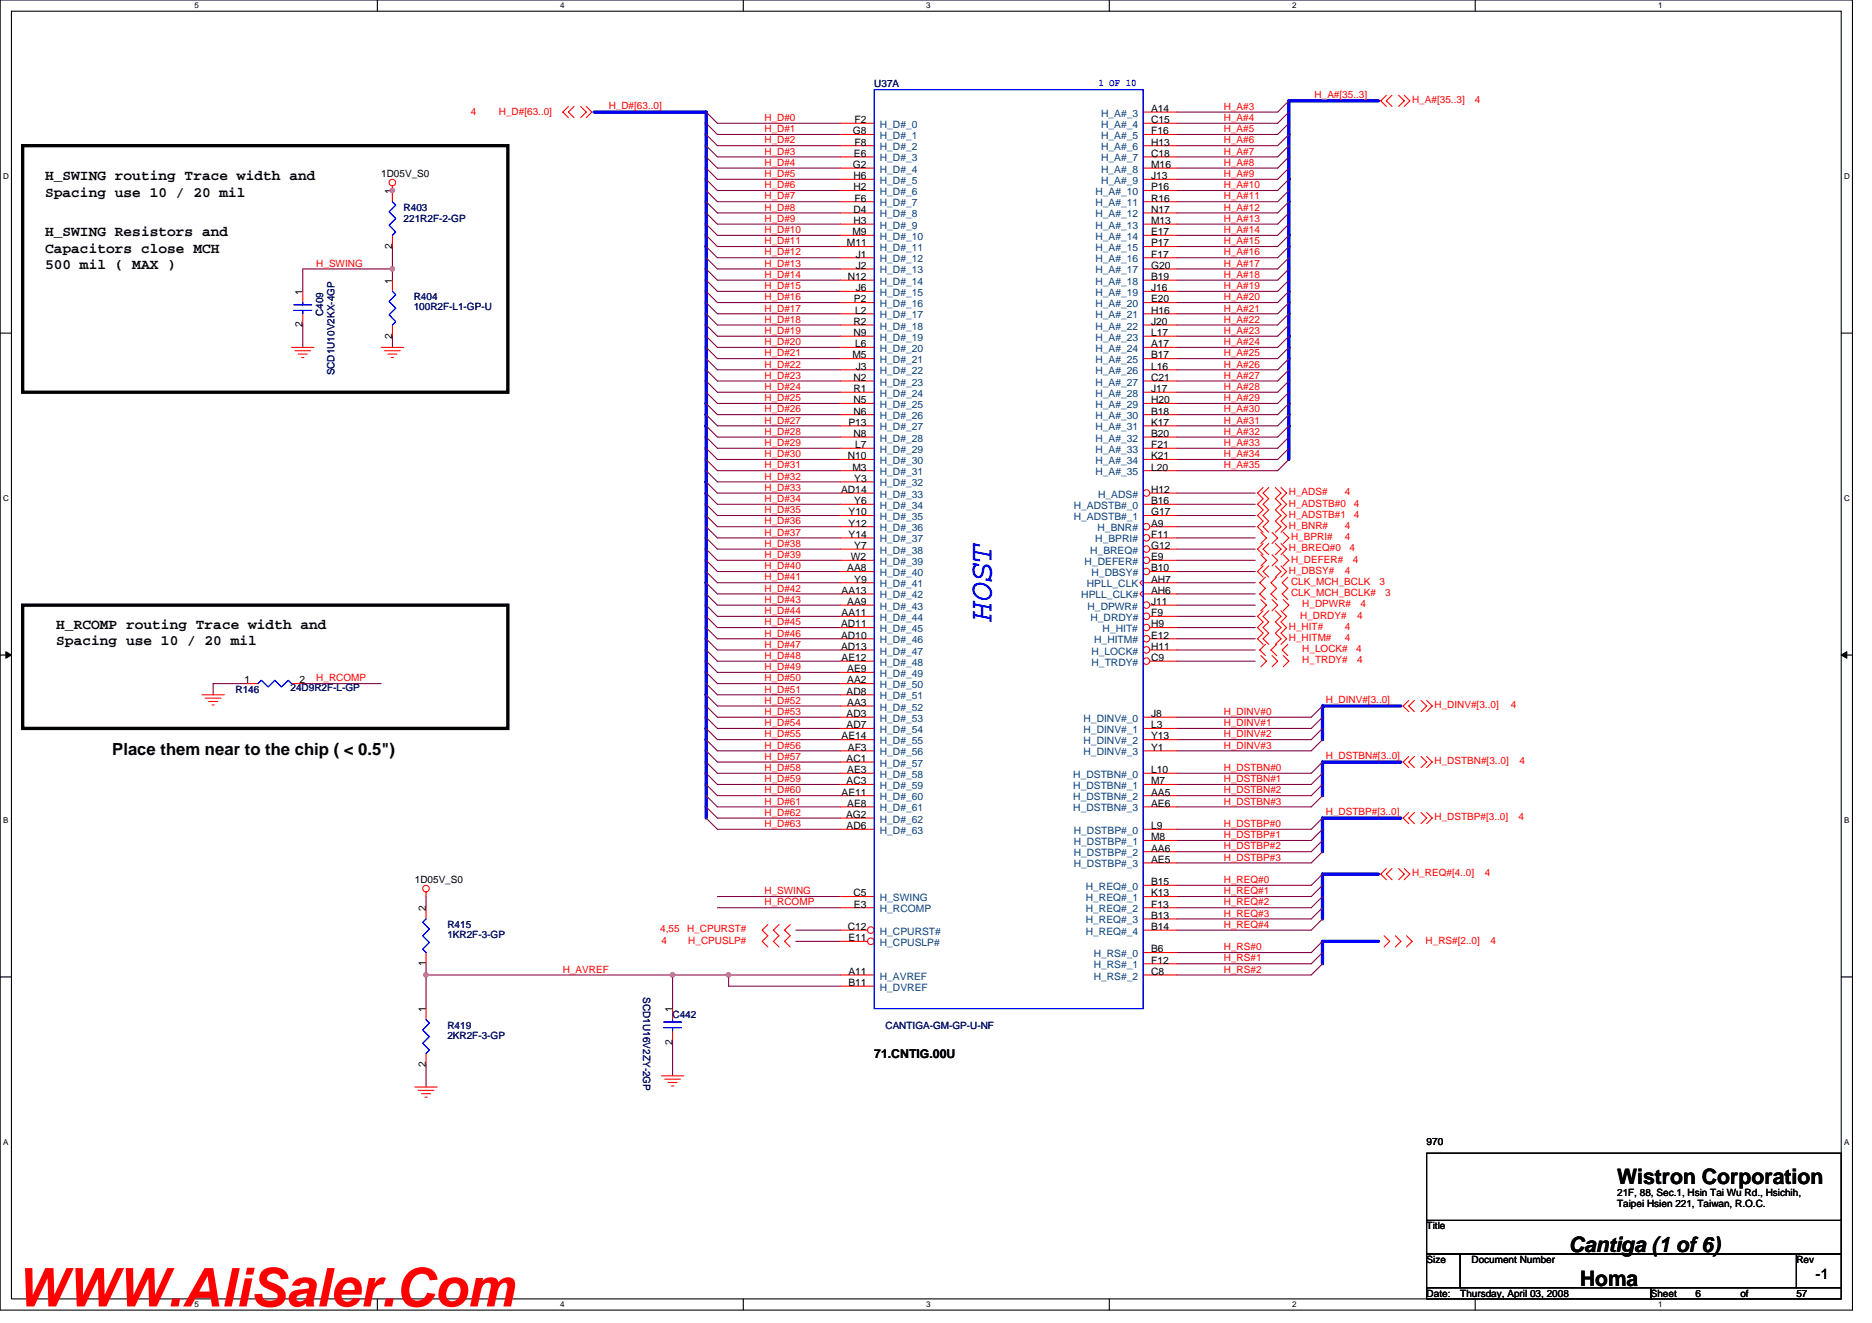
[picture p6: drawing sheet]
<svg xmlns="http://www.w3.org/2000/svg" width="297mm" height="210mm" viewBox="0 0 297 210" stroke-linecap="round" stroke-linejoin="round" font-family="sans-serif">
<defs><g id="words">
<text font-size="8.5" fill="#f00" x="2.5" y="207.3">WWW.AliSaler.Com</text>
<text font-size="5.1" fill="#00f" x="157.3" y="98.5" transform="rotate(-90 157.3 98.5)">HOST</text>
<g font-size="3.4">
<text x="256.6" y="187.9">Wistron Corporation</text>
<text x="249" y="198.7">Cantiga (1 of 6)</text>
<text x="250.7" y="204">Homa</text>
</g>
<text font-size="2.6" x="17.8" y="119.8">Place them near to the chip ( &lt; 0.5&quot;)</text>
<g font-size="2.3">
<text x="7.2" y="28.6">H_SWING routing Trace width and</text>
<text x="7.2" y="31.2">Spacing use 10 / 20 mil</text>
<text x="7.2" y="37.5">H_SWING Resistors and</text>
<text x="7.2" y="40.1">Capacitors close MCH</text>
<text x="7.2" y="42.7">500 mil ( MAX )</text>
<text x="8.9" y="99.7">H_RCOMP routing Trace width and</text>
<text x="8.9" y="102.3">Spacing use 10 / 20 mil</text>
<text x="288.1" y="203">-1</text>
</g>
<text font-size="1.9" x="138.7" y="167.9">71.CNTIG.00U</text>
<g font-size="1.6" fill="#f00">
<text x="96.6" y="17.3">H_D#[63..0]</text>
<text x="194.2" y="17.4">H_A#3</text>
<text x="208.6" y="15.5">H_A#[35..3]</text>
<text x="224.1" y="16.4">H_A#[35..3]</text>
<text x="234" y="16.4">4</text>
<text x="74.7" y="18.3">4</text>
<text x="79.2" y="18.3">H_D#[63..0]</text>
<text x="121.3" y="19.2">H_D#0</text>
<text x="121.3" y="21">H_D#1</text>
<text x="121.3" y="22.8">H_D#2</text>
<text x="194.2" y="21">H_A#5</text>
<text x="194.2" y="22.8">H_A#6</text>
<text x="194.2" y="19.2">H_A#4</text>
<text x="121.3" y="24.5">H_D#3</text>
<text x="121.3" y="26.3">H_D#4</text>
<text x="121.3" y="28.1">H_D#5</text>
<text x="121.3" y="29.9">H_D#6</text>
<text x="194.2" y="26.3">H_A#8</text>
<text x="194.2" y="28.1">H_A#9</text>
<text x="194.2" y="29.9">H_A#10</text>
<text x="194.2" y="24.5">H_A#7</text>
<text x="121.3" y="31.6">H_D#7</text>
<text x="121.3" y="33.4">H_D#8</text>
<text x="121.3" y="35.2">H_D#9</text>
<text x="194.2" y="31.6">H_A#11</text>
<text x="194.2" y="33.4">H_A#12</text>
<text x="194.2" y="35.2">H_A#13</text>
<text x="121.3" y="37">H_D#10</text>
<text x="121.3" y="38.8">H_D#11</text>
<text x="121.3" y="40.5">H_D#12</text>
<text x="194.2" y="37">H_A#14</text>
<text x="194.2" y="38.8">H_A#15</text>
<text x="194.2" y="40.5">H_A#16</text>
<text x="50.2" y="42.3">H_SWING</text>
<text x="121.3" y="42.3">H_D#13</text>
<text x="121.3" y="44.1">H_D#14</text>
<text x="121.3" y="45.9">H_D#15</text>
<text x="121.3" y="47.6">H_D#16</text>
<text x="194.2" y="47.6">H_A#20</text>
<text x="194.2" y="42.3">H_A#17</text>
<text x="194.2" y="44.1">H_A#18</text>
<text x="194.2" y="45.9">H_A#19</text>
<text x="121.3" y="49.4">H_D#17</text>
<text x="121.3" y="51.2">H_D#18</text>
<text x="121.3" y="53">H_D#19</text>
<text x="194.2" y="53">H_A#23</text>
<text x="194.2" y="49.4">H_A#21</text>
<text x="194.2" y="51.2">H_A#22</text>
<text x="121.3" y="54.8">H_D#20</text>
<text x="121.3" y="56.5">H_D#21</text>
<text x="121.3" y="58.3">H_D#22</text>
<text x="194.2" y="58.3">H_A#26</text>
<text x="194.2" y="54.8">H_A#24</text>
<text x="194.2" y="56.5">H_A#25</text>
<text x="121.3" y="60.1">H_D#23</text>
<text x="121.3" y="61.9">H_D#24</text>
<text x="121.3" y="63.6">H_D#25</text>
<text x="121.3" y="65.4">H_D#26</text>
<text x="194.2" y="63.6">H_A#29</text>
<text x="194.2" y="65.4">H_A#30</text>
<text x="194.2" y="60.1">H_A#27</text>
<text x="194.2" y="61.9">H_A#28</text>
<text x="121.3" y="67.2">H_D#27</text>
<text x="121.3" y="69">H_D#28</text>
<text x="121.3" y="70.8">H_D#29</text>
<text x="194.2" y="67.2">H_A#31</text>
<text x="194.2" y="70.8">H_A#33</text>
<text x="194.2" y="69">H_A#32</text>
<text x="121.3" y="72.5">H_D#30</text>
<text x="121.3" y="74.3">H_D#31</text>
<text x="121.3" y="76.1">H_D#32</text>
<text x="121.3" y="77.9">H_D#33</text>
<text x="194.2" y="74.3">H_A#35</text>
<text x="194.2" y="72.5">H_A#34</text>
<text x="121.3" y="79.7">H_D#34</text>
<text x="121.3" y="81.4">H_D#35</text>
<text x="121.3" y="83.2">H_D#36</text>
<text x="204.5" y="83.9">H_BNR#</text>
<text x="204.5" y="78.6">H_ADS#</text>
<text x="204.5" y="80.4">H_ADSTB#0</text>
<text x="204.5" y="82.1">H_ADSTB#1</text>
<text x="213.4" y="83.9">4</text>
<text x="213.4" y="78.6">4</text>
<text x="214.8" y="80.4">4</text>
<text x="214.8" y="82.1">4</text>
<text x="121.3" y="85">H_D#37</text>
<text x="121.3" y="86.8">H_D#38</text>
<text x="121.3" y="88.5">H_D#39</text>
<text x="204.5" y="87.5">H_BREQ#0</text>
<text x="204.9" y="85.7">H_BPRI#</text>
<text x="204.9" y="89.3">H_DEFER#</text>
<text x="213.4" y="85.7">4</text>
<text x="214.1" y="87.5">4</text>
<text x="214.6" y="89.3">4</text>
<text x="121.3" y="90.3">H_D#40</text>
<text x="121.3" y="92.1">H_D#41</text>
<text x="121.3" y="93.9">H_D#42</text>
<text x="121.3" y="95.7">H_D#43</text>
<text x="204.5" y="91">H_DBSY#</text>
<text x="204.9" y="92.8">CLK_MCH_BCLK</text>
<text x="204.9" y="94.6">CLK_MCH_BCLK#</text>
<text x="213.4" y="91">4</text>
<text x="218.9" y="92.8">3</text>
<text x="219.8" y="94.6">3</text>
<text x="121.3" y="97.4">H_D#44</text>
<text x="121.3" y="99.2">H_D#45</text>
<text x="121.3" y="101">H_D#46</text>
<text x="204.5" y="99.9">H_HIT#</text>
<text x="204.5" y="101.7">H_HITM#</text>
<text x="206.3" y="98.1">H_DRDY#</text>
<text x="206.6" y="96.4">H_DPWR#</text>
<text x="213.4" y="99.9">4</text>
<text x="213.4" y="101.7">4</text>
<text x="215.3" y="98.1">4</text>
<text x="215.9" y="96.4">4</text>
<text x="121.3" y="102.8">H_D#47</text>
<text x="121.3" y="104.5">H_D#48</text>
<text x="121.3" y="106.3">H_D#49</text>
<text x="206.6" y="103.5">H_LOCK#</text>
<text x="206.6" y="105.3">H_TRDY#</text>
<text x="215.2" y="103.5">4</text>
<text x="215.3" y="105.3">4</text>
<text x="50.2" y="108.1">H_RCOMP</text>
<text x="121.3" y="108.1">H_D#50</text>
<text x="121.3" y="109.9">H_D#51</text>
<text x="121.3" y="111.7">H_D#52</text>
<text x="121.3" y="113.4">H_D#53</text>
<text x="194.2" y="113.4">H_DINV#0</text>
<text x="210.4" y="111.5">H_DINV#[3..0]</text>
<text x="227.6" y="112.4">H_DINV#[3..0]</text>
<text x="239.7" y="112.4">4</text>
<text x="121.3" y="115.2">H_D#54</text>
<text x="121.3" y="117">H_D#55</text>
<text x="121.3" y="118.8">H_D#56</text>
<text x="194.2" y="115.2">H_DINV#1</text>
<text x="194.2" y="117">H_DINV#2</text>
<text x="194.2" y="118.8">H_DINV#3</text>
<text x="121.3" y="120.5">H_D#57</text>
<text x="121.3" y="122.3">H_D#58</text>
<text x="121.3" y="124.1">H_D#59</text>
<text x="121.3" y="125.9">H_D#60</text>
<text x="194.2" y="125.9">H_DSTBN#2</text>
<text x="194.2" y="124.1">H_DSTBN#1</text>
<text x="194.2" y="122.3">H_DSTBN#0</text>
<text x="210.4" y="120.4">H_DSTBN#[3..0]</text>
<text x="227.6" y="121.3">H_DSTBN#[3..0]</text>
<text x="241.1" y="121.3">4</text>
<text x="121.3" y="127.7">H_D#61</text>
<text x="121.3" y="129.4">H_D#62</text>
<text x="121.3" y="131.2">H_D#63</text>
<text x="194.2" y="127.7">H_DSTBN#3</text>
<text x="194.2" y="131.2">H_DSTBP#0</text>
<text x="210.4" y="129.3">H_DSTBP#[3..0]</text>
<text x="227.6" y="130.2">H_DSTBP#[3..0]</text>
<text x="241" y="130.2">4</text>
<text x="194.2" y="134.8">H_DSTBP#2</text>
<text x="194.2" y="136.5">H_DSTBP#3</text>
<text x="194.2" y="133">H_DSTBP#1</text>
<text x="121.3" y="141.9">H_SWING</text>
<text x="121.3" y="143.7">H_RCOMP</text>
<text x="194.2" y="141.9">H_REQ#1</text>
<text x="194.2" y="143.7">H_REQ#2</text>
<text x="194.2" y="140.1">H_REQ#0</text>
<text x="224.1" y="139">H_REQ#[4..0]</text>
<text x="235.6" y="139">4</text>
<text x="104.8" y="147.9">4,55</text>
<text x="104.9" y="149.7">4</text>
<text x="109" y="147.9">H_CPURST#</text>
<text x="109.2" y="149.7">H_CPUSLP#</text>
<text x="194.2" y="145.4">H_REQ#3</text>
<text x="194.2" y="147.2">H_REQ#4</text>
<text x="226.2" y="149.7">H_RS#[2..0]</text>
<text x="236.5" y="149.7">4</text>
<text x="89.3" y="154.3">H_AVREF</text>
<text x="194.2" y="152.5">H_RS#1</text>
<text x="194.2" y="154.3">H_RS#2</text>
<text x="194.2" y="150.8">H_RS#0</text>
</g>
<g font-size="1.6" fill="#000080">
<text x="138.7" y="13.9">U37A</text>
<text x="64" y="33.4">R403</text>
<text x="64" y="35.2">221R2F-2-GP</text>
<text x="65.7" y="47.6">R404</text>
<text x="51.3" y="50.1" transform="rotate(-90 51.3 50.1)">C409</text>
<text x="65.7" y="49.3">100R2F-L1-GP-U</text>
<text x="53.1" y="59.6" transform="rotate(-90 53.1 59.6)">SCD1U10V2KX-4GP</text>
<text x="37.4" y="109.9">R146</text>
<text x="46.1" y="109.7">24D9R2F-L-GP</text>
<text x="71" y="147.2">R415</text>
<text x="71" y="148.8">1KR2F-3-GP</text>
<text x="102" y="158.2" transform="rotate(90 102 158.2)">SCD1U16V2ZY-2GP</text>
<text x="106.7" y="161.4">C442</text>
<text x="71" y="163.2">R419</text>
<text x="71" y="164.8">2KR2F-3-GP</text>
<text x="140.5" y="163.2">CANTIGA-GM-GP-U-NF</text>
</g>
<text font-size="1.6" fill="#00f" x="174.3" y="13.7">1 OF 10</text>
<g font-size="1.6">
<text x="182.6" y="17.8">A14</text>
<text x="135.3" y="21.3">G8</text>
<text x="135.6" y="19.5">F2</text>
<text x="135.6" y="23.1">F8</text>
<text x="182.6" y="19.5">C15</text>
<text x="182.6" y="21.3">F16</text>
<text x="182.6" y="23.1">H13</text>
<text x="60.5" y="28.1">1D05V_S0</text>
<text x="135.3" y="26.6">G2</text>
<text x="135.4" y="28.4">H6</text>
<text x="135.5" y="24.9">E6</text>
<text x="182.6" y="24.9">C18</text>
<text x="182.6" y="26.6">M16</text>
<text x="182.6" y="28.4">J13</text>
<text x="62.2" y="30.8" transform="rotate(-90 62.2 30.8)">1</text>
<text x="135.4" y="33.8">D4</text>
<text x="135.4" y="35.5">H3</text>
<text x="135.4" y="30.2">H2</text>
<text x="135.6" y="32">F6</text>
<text x="182.6" y="30.2">P16</text>
<text x="182.6" y="32">R16</text>
<text x="182.6" y="33.8">N17</text>
<text x="182.6" y="35.5">M13</text>
<text x="62.2" y="39.5" transform="rotate(-90 62.2 39.5)">2</text>
<text x="134.4" y="39.1">M11</text>
<text x="135.3" y="37.3">M9</text>
<text x="135.8" y="40.9">J1</text>
<text x="182.6" y="37.3">E17</text>
<text x="182.6" y="39.1">P17</text>
<text x="182.6" y="40.9">F17</text>
<text x="48" y="46.8" transform="rotate(-90 48 46.8)">1</text>
<text x="62.2" y="45" transform="rotate(-90 62.2 45)">1</text>
<text x="134.5" y="44.4">N12</text>
<text x="135.5" y="48">P2</text>
<text x="135.8" y="42.7">J2</text>
<text x="135.8" y="46.2">J6</text>
<text x="182.6" y="42.7">G20</text>
<text x="182.6" y="44.4">B19</text>
<text x="182.6" y="46.2">J16</text>
<text x="182.6" y="48">E20</text>
<text x="48" y="51.9" transform="rotate(-90 48 51.9)">2</text>
<text x="62.2" y="53.7" transform="rotate(-90 62.2 53.7)">2</text>
<text x="135.4" y="51.5">R2</text>
<text x="135.4" y="53.3">N9</text>
<text x="135.7" y="49.8">L2</text>
<text x="182.6" y="49.8">H16</text>
<text x="182.6" y="51.5">J20</text>
<text x="182.6" y="53.3">L17</text>
<text x="135.3" y="56.9">M5</text>
<text x="135.7" y="55.1">L6</text>
<text x="135.8" y="58.7">J3</text>
<text x="182.6" y="55.1">A17</text>
<text x="182.6" y="56.9">B17</text>
<text x="182.6" y="58.7">L16</text>
<text x="135.4" y="60.4">N2</text>
<text x="135.4" y="62.2">R1</text>
<text x="135.4" y="64">N5</text>
<text x="135.4" y="65.8">N6</text>
<text x="182.6" y="60.4">C21</text>
<text x="182.6" y="62.2">J17</text>
<text x="182.6" y="64">H20</text>
<text x="182.6" y="65.8">B18</text>
<text x="134.6" y="67.5">P13</text>
<text x="135.4" y="69.3">N8</text>
<text x="135.7" y="71.1">L7</text>
<text x="182.6" y="67.5">K17</text>
<text x="182.6" y="69.3">B20</text>
<text x="182.6" y="71.1">F21</text>
<text x="134.5" y="72.9">N10</text>
<text x="135.3" y="74.7">M3</text>
<text x="135.5" y="76.4">Y3</text>
<text x="182.6" y="72.9">K21</text>
<text x="182.6" y="74.7">L20</text>
<text x="133.5" y="78.2">AD14</text>
<text x="134.7" y="81.8">Y10</text>
<text x="134.7" y="83.5">Y12</text>
<text x="135.5" y="80">Y6</text>
<text x="182.6" y="78.2">H12</text>
<text x="182.6" y="83.5">A9</text>
<text x="182.6" y="80">B16</text>
<text x="182.6" y="81.8">G17</text>
<text x="134.7" y="85.3">Y14</text>
<text x="135" y="88.9">W2</text>
<text x="135.5" y="87.1">Y7</text>
<text x="182.6" y="87.1">G12</text>
<text x="182.6" y="85.3">F11</text>
<text x="182.6" y="88.9">E9</text>
<text x="133.5" y="94.2">AA13</text>
<text x="134.4" y="90.7">AA8</text>
<text x="134.4" y="96">AA9</text>
<text x="135.5" y="92.4">Y9</text>
<text x="182.6" y="90.7">B10</text>
<text x="182.6" y="94.2">AH6</text>
<text x="182.6" y="96">J11</text>
<text x="182.6" y="92.4">AH7</text>
<text x="133.5" y="99.5">AD11</text>
<text x="133.5" y="101.3">AD10</text>
<text x="133.5" y="97.8">AA11</text>
<text x="182.6" y="97.8">F9</text>
<text x="182.6" y="99.5">H9</text>
<text x="182.6" y="101.3">E12</text>
<text x="133.5" y="103.1">AD13</text>
<text x="133.5" y="104.9">AE12</text>
<text x="134.4" y="106.7">AE9</text>
<text x="182.6" y="104.9">C9</text>
<text x="182.6" y="103.1">H11</text>
<text x="38.8" y="108.4">1</text>
<text x="47.5" y="108.4">2</text>
<text x="134.3" y="110.2">AD8</text>
<text x="134.3" y="113.8">AD3</text>
<text x="134.4" y="108.4">AA2</text>
<text x="134.4" y="112">AA3</text>
<text x="182.6" y="113.8">J8</text>
<text x="133.5" y="117.3">AE14</text>
<text x="134.3" y="115.5">AD7</text>
<text x="134.5" y="119.1">AF3</text>
<text x="182.6" y="115.5">L3</text>
<text x="182.6" y="117.3">Y13</text>
<text x="182.6" y="119.1">Y1</text>
<text x="134.3" y="120.9">AC1</text>
<text x="134.3" y="124.4">AC3</text>
<text x="134.4" y="122.7">AE3</text>
<text x="182.6" y="122.7">L10</text>
<text x="182.6" y="124.4">M7</text>
<text x="133.5" y="126.2">AE11</text>
<text x="134.3" y="129.8">AG2</text>
<text x="134.3" y="131.6">AD6</text>
<text x="134.4" y="128">AE8</text>
<text x="182.6" y="131.6">L9</text>
<text x="182.6" y="126.2">AA5</text>
<text x="182.6" y="128">AE6</text>
<text x="182.6" y="133.3">M8</text>
<text x="182.6" y="135.1">AA6</text>
<text x="182.6" y="136.9">AE5</text>
<text x="65.8" y="140.1">1D05V_S0</text>
<text x="135.4" y="142.2">C5</text>
<text x="135.5" y="144">E3</text>
<text x="182.6" y="144">F13</text>
<text x="182.6" y="140.4">B15</text>
<text x="182.6" y="142.2">K13</text>
<text x="67.6" y="144.5" transform="rotate(-90 67.6 144.5)">2</text>
<text x="134.5" y="147.6">C12</text>
<text x="134.6" y="149.3">E11</text>
<text x="182.6" y="145.8">B13</text>
<text x="182.6" y="147.6">B14</text>
<text x="67.6" y="153.3" transform="rotate(-90 67.6 153.3)">1</text>
<text x="134.6" y="154.7">A11</text>
<text x="182.6" y="151.1">B6</text>
<text x="182.6" y="152.9">F12</text>
<text x="182.6" y="154.7">C8</text>
<text x="67.6" y="160.5" transform="rotate(-90 67.6 160.5)">1</text>
<text x="106.7" y="160.5" transform="rotate(-90 106.7 160.5)">1</text>
<text x="134.6" y="156.4">B11</text>
<text x="106.7" y="165.7" transform="rotate(-90 106.7 165.7)">2</text>
<text x="67.6" y="169.3" transform="rotate(-90 67.6 169.3)">2</text>
<text x="226.4" y="181.7">970</text>
<text x="256.6" y="189.7">21F, 88, Sec.1, Hsin Tai Wu Rd., Hsichih,</text>
<text x="256.6" y="191.5">Taipei Hsien 221, Taiwan, R.O.C.</text>
<text x="226.4" y="195.1">Title</text>
<text x="226.4" y="200.4">Size</text>
<text x="233.5" y="200.4">Document Number</text>
<text x="285" y="200.4">Rev</text>
<text x="226.4" y="205.7">Date:</text>
<text x="231.7" y="205.7">Thursday, April 03, 2008</text>
<text x="261.9" y="205.7">Sheet</text>
<text x="269" y="205.7">6</text>
<text x="276.2" y="205.7">of</text>
<text x="285" y="205.7">57</text>
</g>
<g font-size="1.6" fill="#004080">
<text x="139.6" y="20.3">H_D#_0</text>
<text x="139.6" y="22.1">H_D#_1</text>
<text x="139.6" y="23.8">H_D#_2</text>
<text x="174.7" y="18.5">H_A#_3</text>
<text x="174.7" y="20.3">H_A#_4</text>
<text x="174.7" y="22.1">H_A#_5</text>
<text x="174.7" y="23.8">H_A#_6</text>
<text x="139.6" y="25.6">H_D#_3</text>
<text x="139.6" y="27.4">H_D#_4</text>
<text x="139.6" y="29.2">H_D#_5</text>
<text x="174.7" y="25.6">H_A#_7</text>
<text x="174.7" y="27.4">H_A#_8</text>
<text x="174.7" y="29.2">H_A#_9</text>
<text x="139.6" y="34.5">H_D#_8</text>
<text x="139.6" y="30.9">H_D#_6</text>
<text x="139.6" y="32.7">H_D#_7</text>
<text x="173.8" y="30.9">H_A#_10</text>
<text x="173.8" y="32.7">H_A#_11</text>
<text x="173.8" y="34.5">H_A#_12</text>
<text x="139.6" y="38.1">H_D#_10</text>
<text x="139.6" y="36.3">H_D#_9</text>
<text x="139.6" y="39.8">H_D#_11</text>
<text x="139.6" y="41.6">H_D#_12</text>
<text x="173.8" y="36.3">H_A#_13</text>
<text x="173.8" y="38.1">H_A#_14</text>
<text x="173.8" y="39.8">H_A#_15</text>
<text x="173.8" y="41.6">H_A#_16</text>
<text x="139.6" y="43.4">H_D#_13</text>
<text x="139.6" y="45.2">H_D#_14</text>
<text x="139.6" y="46.9">H_D#_15</text>
<text x="173.8" y="43.4">H_A#_17</text>
<text x="173.8" y="45.2">H_A#_18</text>
<text x="173.8" y="46.9">H_A#_19</text>
<text x="139.6" y="48.7">H_D#_16</text>
<text x="139.6" y="50.5">H_D#_17</text>
<text x="139.6" y="52.3">H_D#_18</text>
<text x="173.8" y="48.7">H_A#_20</text>
<text x="173.8" y="50.5">H_A#_21</text>
<text x="173.8" y="52.3">H_A#_22</text>
<text x="139.6" y="55.8">H_D#_20</text>
<text x="139.6" y="54.1">H_D#_19</text>
<text x="139.6" y="57.6">H_D#_21</text>
<text x="139.6" y="59.4">H_D#_22</text>
<text x="173.8" y="54.1">H_A#_23</text>
<text x="173.8" y="55.8">H_A#_24</text>
<text x="173.8" y="57.6">H_A#_25</text>
<text x="173.8" y="59.4">H_A#_26</text>
<text x="139.6" y="61.2">H_D#_23</text>
<text x="139.6" y="62.9">H_D#_24</text>
<text x="139.6" y="64.7">H_D#_25</text>
<text x="173.8" y="61.2">H_A#_27</text>
<text x="173.8" y="62.9">H_A#_28</text>
<text x="173.8" y="64.7">H_A#_29</text>
<text x="139.6" y="66.5">H_D#_26</text>
<text x="139.6" y="68.3">H_D#_27</text>
<text x="139.6" y="70.1">H_D#_28</text>
<text x="139.6" y="71.8">H_D#_29</text>
<text x="173.8" y="66.5">H_A#_30</text>
<text x="173.8" y="68.3">H_A#_31</text>
<text x="173.8" y="70.1">H_A#_32</text>
<text x="173.8" y="71.8">H_A#_33</text>
<text x="139.6" y="73.6">H_D#_30</text>
<text x="139.6" y="75.4">H_D#_31</text>
<text x="139.6" y="77.2">H_D#_32</text>
<text x="173.8" y="73.6">H_A#_34</text>
<text x="173.8" y="75.4">H_A#_35</text>
<text x="139.6" y="79">H_D#_33</text>
<text x="139.6" y="80.7">H_D#_34</text>
<text x="139.6" y="82.5">H_D#_35</text>
<text x="170.4" y="80.7">H_ADSTB#_0</text>
<text x="170.4" y="82.5">H_ADSTB#_1</text>
<text x="174.2" y="79">H_ADS#</text>
<text x="139.6" y="84.3">H_D#_36</text>
<text x="139.6" y="86.1">H_D#_37</text>
<text x="139.6" y="87.8">H_D#_38</text>
<text x="139.6" y="89.6">H_D#_39</text>
<text x="172.1" y="89.6">H_DEFER#</text>
<text x="173" y="87.8">H_BREQ#</text>
<text x="173.8" y="86.1">H_BPRI#</text>
<text x="174.2" y="84.3">H_BNR#</text>
<text x="139.6" y="91.4">H_D#_40</text>
<text x="139.6" y="93.2">H_D#_41</text>
<text x="139.6" y="95">H_D#_42</text>
<text x="171.6" y="95">HPLL_CLK#</text>
<text x="172.5" y="93.2">HPLL_CLK</text>
<text x="173.2" y="91.4">H_DBSY#</text>
<text x="139.6" y="96.7">H_D#_43</text>
<text x="139.6" y="98.5">H_D#_44</text>
<text x="139.6" y="100.3">H_D#_45</text>
<text x="172.6" y="96.7">H_DPWR#</text>
<text x="173" y="98.5">H_DRDY#</text>
<text x="175" y="100.3">H_HIT#</text>
<text x="139.6" y="102.1">H_D#_46</text>
<text x="139.6" y="103.8">H_D#_47</text>
<text x="139.6" y="105.6">H_D#_48</text>
<text x="139.6" y="107.4">H_D#_49</text>
<text x="173.2" y="103.8">H_LOCK#</text>
<text x="173.2" y="105.6">H_TRDY#</text>
<text x="173.6" y="102.1">H_HITM#</text>
<text x="139.6" y="109.2">H_D#_50</text>
<text x="139.6" y="111">H_D#_51</text>
<text x="139.6" y="112.7">H_D#_52</text>
<text x="139.6" y="114.5">H_D#_53</text>
<text x="139.6" y="116.3">H_D#_54</text>
<text x="139.6" y="118.1">H_D#_55</text>
<text x="139.6" y="119.8">H_D#_56</text>
<text x="171.9" y="114.5">H_DINV#_0</text>
<text x="171.9" y="116.3">H_DINV#_1</text>
<text x="171.9" y="118.1">H_DINV#_2</text>
<text x="171.9" y="119.8">H_DINV#_3</text>
<text x="139.6" y="121.6">H_D#_57</text>
<text x="139.6" y="123.4">H_D#_58</text>
<text x="139.6" y="125.2">H_D#_59</text>
<text x="170.3" y="123.4">H_DSTBN#_0</text>
<text x="170.3" y="125.2">H_DSTBN#_1</text>
<text x="139.6" y="127">H_D#_60</text>
<text x="139.6" y="128.7">H_D#_61</text>
<text x="139.6" y="130.5">H_D#_62</text>
<text x="170.3" y="127">H_DSTBN#_2</text>
<text x="170.3" y="128.7">H_DSTBN#_3</text>
<text x="139.6" y="132.3">H_D#_63</text>
<text x="170.4" y="132.3">H_DSTBP#_0</text>
<text x="170.4" y="134.1">H_DSTBP#_1</text>
<text x="170.4" y="135.8">H_DSTBP#_2</text>
<text x="170.4" y="137.6">H_DSTBP#_3</text>
<text x="139.6" y="143">H_SWING</text>
<text x="172.3" y="141.2">H_REQ#_0</text>
<text x="172.3" y="143">H_REQ#_1</text>
<text x="139.6" y="148.3">H_CPURST#</text>
<text x="139.6" y="144.7">H_RCOMP</text>
<text x="172.3" y="144.7">H_REQ#_2</text>
<text x="172.3" y="146.5">H_REQ#_3</text>
<text x="172.3" y="148.3">H_REQ#_4</text>
<text x="139.6" y="155.4">H_AVREF</text>
<text x="139.6" y="150.1">H_CPUSLP#</text>
<text x="173.5" y="151.8">H_RS#_0</text>
<text x="173.5" y="153.6">H_RS#_1</text>
<text x="173.5" y="155.4">H_RS#_2</text>
<text x="139.6" y="157.2">H_DVREF</text>
</g>
<g font-size="1.3">
<text x="30.8" y="1.3">5</text>
<text x="88.9" y="1.3">4</text>
<text x="147" y="1.3">3</text>
<text x="205" y="1.3">2</text>
<text x="263.1" y="1.3">1</text>
<text x=".5" y="28.4">D</text>
<text x="292.6" y="28.4">D</text>
<text x=".5" y="79.5">C</text>
<text x="292.6" y="79.5">C</text>
<text x=".5" y="130.6">B</text>
<text x="292.6" y="130.6">B</text>
<text x=".5" y="181.7">A</text>
<text x="292.6" y="181.7">A</text>
<text x="30.8" y="207.4">5</text>
<text x="88.9" y="207.4">4</text>
<text x="147" y="207.4">3</text>
<text x="205" y="207.4">2</text>
<text x="263.1" y="207.4">1</text>
</g>
</g></defs>
<path d="M0 0h293.9v207.9h-293.9zM1.8 1.8h290.4v204.3h-290.4z" fill="none" stroke="#000" stroke-width=".17"/>
<g fill="#fff">
<path d="M30.8 .2h.7v1.4h-.7z"/>
<path d="M30.8 206.3h.7v1.4h-.7z"/>
</g>
<path d="M59.9 0v1.8M59.9 206.1v1.8" fill="none" stroke="#000" stroke-width=".17"/>
<g fill="#fff">
<path d="M88.9 .2h.7v1.4h-.7z"/>
<path d="M88.9 206.3h.7v1.4h-.7z"/>
</g>
<path d="M117.9 0v1.8M117.9 206.1v1.8" fill="none" stroke="#000" stroke-width=".17"/>
<g fill="#fff">
<path d="M147 .2h.7v1.4h-.7z"/>
<path d="M147 206.3h.7v1.4h-.7z"/>
</g>
<path d="M176 0v1.8M176 206.1v1.8" fill="none" stroke="#000" stroke-width=".17"/>
<g fill="#fff">
<path d="M205 .2h.7v1.4h-.7z"/>
<path d="M205 206.3h.7v1.4h-.7z"/>
</g>
<path d="M234.1 0v1.8M234.1 206.1v1.8" fill="none" stroke="#000" stroke-width=".17"/>
<g fill="#fff">
<path d="M263.1 .2h.7v1.4h-.7z"/>
<path d="M263.1 206.3h.7v1.4h-.7z"/>
<path d="M.5 27.3h.9v1.4h-.9z"/>
<path d="M292.6 27.3h.9v1.4h-.9z"/>
<path d="M.5 78.4h.9v1.4h-.9z"/>
<path d="M292.6 78.4h.9v1.4h-.9z"/>
</g>
<path d="M0 52.9h1.8M292.2 52.9h1.7" fill="none" stroke="#000" stroke-width=".17"/>
<g fill="#fff">
<path d="M.5 129.5h.8v1.4h-.8z"/>
<path d="M292.6 129.5h.9v1.4h-.9z"/>
</g>
<path d="M0 103.9h1.8M292.2 103.9h1.7" fill="none" stroke="#000" stroke-width=".17"/>
<path d="M.9 103.4l.9 .5-.9 .5zM292.2 103.9l.8-.5v1z" fill="#000" stroke="#000" stroke-width=".16"/>
<g fill="#fff">
<path d="M.5 180.5h.8v1.4h-.8z"/>
<path d="M292.6 180.5h.9v1.4h-.9z"/>
</g>
<path d="M0 155h1.8M292.2 155h1.7M226.4 199h5.3v5.3h-5.3zM226.4 183h65.8v10.6h-65.8zM226.4 193.6h65.8v5.4h-65.8zM231.7 199h53.3v5.3h-53.3zM285 199h7.2v5.3h-7.2zM226.4 204.3h35.5v1.8h-35.5zM261.9 204.3h30.3v1.8h-30.3z" fill="none" stroke="#000" stroke-width=".17"/>
<path d="M94.3 17.8h17.8v112M218.7 16h-14.2v56.9M222.3 112h-12.5v5.3M218.7 138.7h-8.9v7.1M222.3 129.8h-12.5v5.3M222.3 120.9h-12.5v5.3M218.7 149.4h-8.9v3.5" fill="none" stroke="#00f" stroke-width=".53"/>
<g fill="none" stroke="#800040" stroke-width=".17">
<path d="M112.1 17.8l1.7 1.8h19.6M112.1 19.6l1.7 1.7h19.6M204.5 17.8l-1.8 1.8h-16M204.5 19.6l-1.8 1.7h-16M204.5 16l-1.8 1.8h-16M62.3 30.2v1.8M62.3 39.1v5.3M112.1 21.3l1.7 1.8h19.6M112.1 23.1l1.7 1.8h19.6M112.1 24.9l1.7 1.8h19.6M112.1 26.7l1.7 1.7h19.6M112.1 28.4l1.7 1.8h19.6"/>
<path d="M112.1 30.2l1.7 1.8h19.6M112.1 32l1.7 1.8h19.6M112.1 33.8l1.7 1.8h19.6M112.1 35.6l1.7 1.7h19.6M112.1 37.3l1.7 1.8h19.6M112.1 39.1l1.7 1.8h19.6M204.5 21.3l-1.8 1.8h-16M204.5 23.1l-1.8 1.8h-16M204.5 24.9l-1.8 1.8h-16M204.5 26.7l-1.8 1.7h-16M204.5 28.4l-1.8 1.8h-16M204.5 30.2l-1.8 1.8h-16"/>
<path d="M204.5 32l-1.8 1.8h-16M204.5 33.8l-1.8 1.8h-16M204.5 35.6l-1.8 1.7h-16M204.5 37.3l-1.8 1.8h-16M204.5 39.1l-1.8 1.8h-16M48 51.6v3.5M62.3 42.7h-14.3v3.5M62.3 53.3v1.8M112.1 40.9l1.7 1.8h19.6M112.1 42.7l1.7 1.7h19.6M112.1 44.4l1.7 1.8h19.6M112.1 46.2l1.7 1.8h19.6"/>
<path d="M112.1 48l1.7 1.8h19.6M112.1 49.8l1.7 1.8h19.6M112.1 51.6l1.7 1.7h19.6M112.1 53.3l1.7 1.8h19.6M112.1 55.1l1.7 1.8h19.6M112.1 56.9l1.7 1.8h19.6M112.1 58.7l1.7 1.8h19.6M204.5 40.9l-1.8 1.8h-16M204.5 42.7l-1.8 1.7h-16M204.5 44.4l-1.8 1.8h-16M204.5 46.2l-1.8 1.8h-16M204.5 48l-1.8 1.8h-16"/>
<path d="M204.5 49.8l-1.8 1.8h-16M204.5 51.6l-1.8 1.7h-16M204.5 53.3l-1.8 1.8h-16M204.5 55.1l-1.8 1.8h-16M204.5 56.9l-1.8 1.8h-16M204.5 58.7l-1.8 1.8h-16M112.1 60.5l1.7 1.7h19.6M112.1 62.2l1.7 1.8h19.6M112.1 64l1.7 1.8h19.6M112.1 65.8l1.7 1.8h19.6M112.1 67.6l1.7 1.7h19.6M112.1 69.3l1.7 1.8h19.6"/>
<path d="M112.1 71.1l1.7 1.8h19.6M112.1 72.9l1.7 1.8h19.6M112.1 74.7l1.7 1.8h19.6M112.1 76.5l1.7 1.7h19.6M112.1 78.2l1.7 1.8h19.6M186.7 78.2h12.5M204.5 60.5l-1.8 1.7h-16M204.5 62.2l-1.8 1.8h-16M204.5 64l-1.8 1.8h-16M204.5 65.8l-1.8 1.8h-16M204.5 67.6l-1.8 1.7h-16M204.5 69.3l-1.8 1.8h-16"/>
<path d="M204.5 71.1l-1.8 1.8h-16M204.5 72.9l-1.8 1.8h-16M112.1 80l1.7 1.8h19.6M112.1 81.8l1.7 1.8h19.6M112.1 83.6l1.7 1.7h19.6M112.1 85.3l1.7 1.8h19.6M112.1 87.1l1.7 1.8h19.6M112.1 88.9l1.7 1.8h19.6M112.1 90.7l1.7 1.8h19.6M112.1 92.5l1.7 1.7h19.6M112.1 94.2l1.7 1.8h19.6M112.1 96l1.7 1.8h19.6"/>
<path d="M112.1 97.8l1.7 1.8h19.6M112.1 99.6l1.7 1.7h19.6M186.7 80h12.5M186.7 81.8h12.5M186.7 83.6h12.5M186.7 85.3h12.5M186.7 87.1h12.5M186.7 88.9h12.5M186.7 90.7h12.5M186.7 92.5h12.5M186.7 94.2h12.5M186.7 96h12.5"/>
<path d="M186.7 97.8h12.5M186.7 99.6h12.5M39.2 108.5h-5.4v1.7M48 108.5h12.5M112.1 101.3l1.7 1.8h19.6M112.1 103.1l1.7 1.8h19.6M112.1 104.9l1.7 1.8h19.6M112.1 106.7l1.7 1.8h19.6M112.1 108.5l1.7 1.7h19.6M112.1 110.2l1.7 1.8h19.6M112.1 112l1.7 1.8h19.6M112.1 113.8l1.7 1.8h19.6"/>
<path d="M112.1 115.6l1.7 1.7h19.6M112.1 117.3l1.7 1.8h19.6M112.1 119.1l1.7 1.8h19.6M186.7 101.3h12.5M186.7 103.1h12.5M186.7 104.9h12.5M209.8 112l-1.7 1.8h-21.4M209.8 113.8l-1.7 1.8h-21.4M209.8 115.6l-1.7 1.7h-21.4M209.8 117.3l-1.7 1.8h-21.4M112.1 120.9l1.7 1.8h19.6M112.1 122.7l1.7 1.8h19.6"/>
<path d="M112.1 124.5l1.7 1.7h19.6M112.1 126.2l1.7 1.8h19.6M112.1 128l1.7 1.8h19.6M112.1 129.8l1.7 1.8h19.6M209.8 120.9l-1.7 1.8h-21.4M209.8 122.7l-1.7 1.8h-21.4M209.8 124.5l-1.7 1.7h-21.4M209.8 126.2l-1.7 1.8h-21.4M209.8 129.8l-1.7 1.8h-21.4M209.8 138.7l-1.7 1.8h-21.4M209.8 133.4l-1.7 1.7h-21.4M209.8 135.1l-1.7 1.8h-21.4"/>
<path d="M209.8 131.6l-1.7 1.7h-21.4M67.6 154.7h39.1M67.6 142.2v1.8M67.6 152.9v7.1M106.7 154.7v5.3M106.7 154.7h8.9v1.8h17.8M113.8 142.2h19.6M113.8 144h19.6M115.6 154.7h17.8M126.3 147.6h7.1M126.3 149.4h7.1M209.8 145.8l-1.7 1.8h-21.4"/>
<path d="M209.8 151.1l-1.7 1.8h-21.4M209.8 152.9l-1.7 1.8h-21.4M209.8 149.4l-1.7 1.7h-21.4M209.8 140.5l-1.7 1.7h-21.4M209.8 144l-1.7 1.8h-21.4M209.8 142.2l-1.7 1.8h-21.4M67.6 168.9v3.6M106.7 165.4v5.3"/>
</g>
<g fill="#f0f" stroke="#f0f" stroke-width=".17">
<circle cx="62.3" cy="30.2" r=".35"/>
<circle cx="62.3" cy="42.7" r=".35"/>
<circle cx="106.7" cy="154.7" r=".35"/>
<circle cx="67.6" cy="154.7" r=".35"/>
<circle cx="115.6" cy="154.7" r=".35"/>
</g>
<g fill="none" stroke="#f00" stroke-width=".17">
<path d="M90.2 16.9l-.9 .9 .9 .9M91.1 16.9l-.9 .9 .9 .9M92.1 16.9l.9 .9-.9 .9M93 16.9l.9 .9-.9 .9M181.4 17.8h5.3M181.4 19.6h5.3M220 15.1l-.9 .9 .9 .9M220.9 15.1l-.9 .9 .9 .9M221.9 15.1l.9 .9-.9 .9M222.8 15.1l.9 .9-.9 .9M62.3 29.5v.7M181.4 30.2h5.3"/>
<path d="M181.4 32h5.3M181.4 33.8h5.3M181.4 35.6h5.3M181.4 37.3h5.3M181.4 39.1h5.3M181.4 21.3h5.3M181.4 23.1h5.3M181.4 24.9h5.3M181.4 26.7h5.3M181.4 28.4h5.3M46.3 55.1h3.5M46.8 55.6h2.5"/>
<path d="M47.3 56.2h1.5M47.9 56.7h.3M60.5 55.1h3.5M61 55.6h2.5M61.5 56.2h1.5M62.1 56.7h.3M181.4 55.1h5.3M181.4 40.9h5.3M181.4 42.7h5.3M181.4 44.4h5.3M181.4 46.2h5.3M181.4 48h5.3"/>
<path d="M181.4 49.8h5.3M181.4 51.6h5.3M181.4 53.3h5.3M181.4 56.9h5.3M181.4 58.7h5.3M181.4 60.5h5.3M181.4 62.2h5.3M181.4 64h5.3M181.4 65.8h5.3M181.4 67.6h5.3M200.4 77.3l-.9 .9 .9 .9-.9 .9 .9 .9-.9 .9 .9 .9-.9 .9 .9 .9M201.3 77.3l-.9 .9 .9 .9-.9 .9 .9 .9-.9 .9 .9 .9-.9 .9 .9 .9"/>
<path d="M202.4 77.3l.9 .9-.9 .9 .9 .9-.9 .9 .9 .9-.9 .9 .9 .9-.9 .9M203.3 77.3l.8 .9-.8 .9 .8 .9-.8 .9 .8 .9-.8 .9 .8 .9-.8 .9M200.1 84.5l.9 .8-.9 .9M200.1 88l.9 .9-.9 .9M200.1 95.1l.9 .9-.9 .9M200.4 86.2l-.9 .9 .9 .9M200.4 89.8l-.9 .9 .9 .9M200.4 96.9l-.9 .9 .9 .9-.9 .9 .9 .9-.9 .8 .9 .9M200.8 91.6l-.9 .9 .9 .8-.9 .9 .9 .9M201.3 86.2l-.9 .9 .9 .9M201.3 89.8l-.9 .9 .9 .9M201.3 96.9l-.9 .9 .9 .9-.9 .9 .9 .9-.9 .8 .9 .9"/>
<path d="M201.8 84.5l.9 .8-.9 .9M201.8 88l.9 .9-.9 .9M201.8 95.1l.9 .9-.9 .9M202.4 86.2l.9 .9-.9 .9M202.4 89.8l.9 .9-.9 .9M202.4 96.9l.9 .9-.9 .9 .9 .9-.9 .9 .9 .8-.9 .9M202.6 91.6l-.9 .9 .9 .8-.9 .9 .9 .9M203.3 86.2l.8 .9-.8 .9M203.3 89.8l.8 .9-.8 .9M203.3 96.9l.8 .9-.8 .9 .8 .9-.8 .9 .8 .8-.8 .9M203.6 84.5l.9 .8-.9 .9M203.6 88l.9 .9-.9 .9"/>
<path d="M203.6 95.1l.9 .9-.9 .9M204.3 91.6l-.8 .9 .8 .8-.8 .9 .8 .9M32 110.2h3.6M32.6 110.8h2.5M33.1 111.3h1.4M33.7 111.8h.3M39.2 108.5h1.7M46.3 108.5h1.7M200.1 104l.9 .9-.9 .9M200.8 102.2l-.9 .9 .9 .9M201.8 104l.9 .9-.9 .9M202.6 102.2l-.9 .9 .9 .9"/>
<path d="M203.6 104l.9 .9-.9 .9M204.3 102.2l-.8 .9 .8 .9M223.5 111.1l-.9 .9 .9 .9M224.4 111.1l-.9 .9 .9 .9M225.5 111.1l.9 .9-.9 .9M226.4 111.1l.9 .9-.9 .9M220 137.8l-.9 .9 .9 .9M220.9 137.8l-.9 .9 .9 .9M221.9 137.8l.9 .9-.9 .9M222.8 137.8l.9 .9-.9 .9M223.5 120l-.9 .9 .9 .9M223.5 128.9l-.9 .9 .9 .9"/>
<path d="M224.4 120l-.9 .9 .9 .9M224.4 128.9l-.9 .9 .9 .9M225.5 120l.9 .9-.9 .9M225.5 128.9l.9 .9-.9 .9M226.4 120l.9 .9-.9 .9M226.4 128.9l.9 .9-.9 .9M67.6 141.5v.7M121.8 146.7l-.9 .9 .9 .9-.9 .9 .9 .8M123.6 146.7l-.9 .9 .9 .9-.9 .9 .9 .8M125.4 146.7l-.9 .9 .9 .9-.9 .9 .9 .8M219.6 148.5l.9 .9-.9 .8M221.4 148.5l.9 .9-.9 .8"/>
<path d="M223.2 148.5l.9 .9-.9 .8M65.8 172.5h3.6M66.4 173h2.5M66.9 173.5h1.4M67.4 174.1h.4M104.9 170.7h3.6M105.5 171.2h2.5M106 171.7h1.4M106.5 172.3h.4"/>
<circle cx="62.3" cy="29" r=".52"/>
<circle cx="67.6" cy="141" r=".52"/>
</g>
<path d="M3.6 23.1h77v39.1h-77zM3.6 96h77v19.6h-77z" fill="none" stroke="#000" stroke-width=".53"/>
<path d="M40.9 108.5l.6-.6 1 1.1 1.1-1.1 1.1 1.1 1-1.1 .6 .6" fill="none" stroke="#00f" stroke-width=".17"/>
<circle cx="181.9" cy="78.2" r=".52" fill="#fff" stroke="#f00" stroke-width=".17"/>
<path d="M182.5 78.2h4.2M181.4 80h5.3M181.4 81.8h5.3" fill="none" stroke="#f00" stroke-width=".17"/>
<circle cx="181.9" cy="83.6" r=".52" fill="#fff" stroke="#f00" stroke-width=".17"/>
<path d="M182.5 83.6h4.2" fill="none" stroke="#f00" stroke-width=".17"/>
<circle cx="181.9" cy="85.3" r=".52" fill="#fff" stroke="#f00" stroke-width=".17"/>
<path d="M182.5 85.3h4.2" fill="none" stroke="#f00" stroke-width=".17"/>
<circle cx="181.9" cy="87.1" r=".52" fill="#fff" stroke="#f00" stroke-width=".17"/>
<path d="M181.4 93.7l-.5 .5 .5 .6M181.4 94.2h5.3M182.5 87.1h4.2" fill="none" stroke="#f00" stroke-width=".17"/>
<circle cx="138.2" cy="147.6" r=".52" fill="#fff" stroke="#f00" stroke-width=".17"/>
<g fill="none" stroke="#f00" stroke-width=".17">
<path d="M133.4 19.6h5.3M133.4 21.3h5.3M133.4 37.3h5.3M133.4 33.8h5.3M133.4 35.6h5.3M133.4 55.1h5.3M133.4 72.9h5.3M133.4 90.7h5.3M181.4 91.9l-.5 .6 .5 .5M181.4 92.5h5.3M133.4 108.5h5.3M133.4 126.2h5.3"/>
<path d="M133.4 147.6h4.3M181.4 144h5.3M181.4 145.8h5.3"/>
</g>
<circle cx="181.9" cy="90.7" r=".52" fill="#fff" stroke="#f00" stroke-width=".17"/>
<g fill="none" stroke="#f00" stroke-width=".17">
<path d="M133.4 39.1h5.3M133.4 23.1h5.3M133.4 24.9h5.3M133.4 26.7h5.3M133.4 28.4h5.3M133.4 30.2h5.3M133.4 32h5.3M133.4 40.9h5.3M133.4 42.7h5.3M133.4 44.4h5.3M133.4 46.2h5.3M133.4 48h5.3"/>
<path d="M133.4 49.8h5.3M133.4 51.6h5.3M133.4 53.3h5.3M133.4 56.9h5.3M133.4 58.7h5.3M133.4 60.5h5.3M133.4 62.2h5.3M133.4 64h5.3M133.4 65.8h5.3M133.4 67.6h5.3M133.4 69.3h5.3M133.4 71.1h5.3"/>
<path d="M133.4 74.7h5.3M133.4 76.5h5.3M133.4 78.2h5.3M133.4 80h5.3M133.4 81.8h5.3M133.4 83.6h5.3M133.4 85.3h5.3M133.4 87.1h5.3M133.4 88.9h5.3M133.4 92.5h5.3M133.4 94.2h5.3M133.4 96h5.3"/>
<path d="M133.4 97.8h5.3M133.4 99.6h5.3M182.5 90.7h4.2M133.4 101.3h5.3M133.4 103.1h5.3M133.4 104.9h5.3M133.4 106.7h5.3M133.4 110.2h5.3M133.4 112h5.3M133.4 113.8h5.3M133.4 115.6h5.3M133.4 117.3h5.3"/>
<path d="M133.4 119.1h5.3M133.4 120.9h5.3M133.4 122.7h5.3M133.4 124.5h5.3M133.4 128h5.3M133.4 129.8h5.3M133.4 131.6h5.3"/>
</g>
<circle cx="181.9" cy="88.9" r=".52" fill="#fff" stroke="#f00" stroke-width=".17"/>
<path d="M182.5 88.9h4.2M181.4 113.8h5.3M181.4 115.6h5.3M181.4 117.3h5.3M181.4 119.1h5.3" fill="none" stroke="#f00" stroke-width=".17"/>
<circle cx="181.9" cy="96" r=".52" fill="#fff" stroke="#f00" stroke-width=".17"/>
<path d="M182.5 96h4.2" fill="none" stroke="#f00" stroke-width=".17"/>
<circle cx="181.9" cy="97.8" r=".52" fill="#fff" stroke="#f00" stroke-width=".17"/>
<path d="M182.5 97.8h4.2M181.4 122.7h5.3M181.4 124.5h5.3M181.4 126.2h5.3M181.4 128h5.3M181.4 131.6h5.3M181.4 133.3h5.3M181.4 135.1h5.3M181.4 136.9h5.3M133.4 154.7h5.3M133.4 156.5h5.3" fill="none" stroke="#f00" stroke-width=".17"/>
<circle cx="181.9" cy="104.9" r=".52" fill="#fff" stroke="#f00" stroke-width=".17"/>
<path d="M182.5 104.9h4.2" fill="none" stroke="#f00" stroke-width=".17"/>
<circle cx="181.9" cy="99.6" r=".52" fill="#fff" stroke="#f00" stroke-width=".17"/>
<path d="M182.5 99.6h4.2" fill="none" stroke="#f00" stroke-width=".17"/>
<circle cx="181.9" cy="101.3" r=".52" fill="#fff" stroke="#f00" stroke-width=".17"/>
<path d="M182.5 101.3h4.2" fill="none" stroke="#f00" stroke-width=".17"/>
<circle cx="181.9" cy="103.1" r=".52" fill="#fff" stroke="#f00" stroke-width=".17"/>
<path d="M181.4 69.3h5.3M181.4 71.1h5.3M181.4 72.9h5.3M181.4 74.7h5.3M182.5 103.1h4.2M133.4 142.2h5.3M181.4 140.5h5.3M181.4 142.2h5.3M181.4 147.6h5.3" fill="none" stroke="#f00" stroke-width=".17"/>
<circle cx="138.2" cy="149.3" r=".52" fill="#fff" stroke="#f00" stroke-width=".17"/>
<g fill="none" stroke="#f00" stroke-width=".17">
<path d="M62.3 30.2v1.8M62.3 37.3v1.8M48 46.2v1.8M48 49.8v1.8M62.3 44.4v1.8M62.3 51.6v1.7M67.6 144v1.8M67.6 151.1v1.8M133.4 149.4h4.3M133.4 144h5.3M181.4 151.1h5.3M181.4 152.9h5.3"/>
<path d="M181.4 154.7h5.3M67.6 160v1.8M67.6 167.1v1.8M106.7 160v1.8M106.7 163.6v1.8"/>
</g>
<g fill="none" stroke="#00f" stroke-width=".17">
<path d="M138.7 14.2h42.7v145.8h-42.7zM62.3 32l.5 .5-1.1 1.1 1.1 1.1-1.1 1 1.1 1.1-.5 .5M46.6 48.4h2.9M46.6 49.3h2.9M48 48v.4M48 49.3v.5M62.3 46.2l.5 .6-1.1 1 1.1 1.1-1.1 1.1 1.1 1-.5 .6M67.6 145.8l-.5 .5 1 1.1-1 1.1 1 1-1 1.1 .5 .5M67.6 161.8l.5 .5-1 1.1 1 1.1-1 1 1 1.1-.5 .5M105.3 162.2h2.8M105.3 163h2.8M106.7 161.8v.4"/>
<path d="M106.7 163v.6"/>
</g>
<g fill="#f0f" stroke="#f0f" stroke-width=".17">
<circle cx="62.3" cy="30.2" r=".35"/>
<circle cx="62.3" cy="42.7" r=".35"/>
<circle cx="106.7" cy="154.7" r=".35"/>
<circle cx="67.6" cy="154.7" r=".35"/>
<circle cx="115.6" cy="154.7" r=".35"/>
</g>
<use href="#words"/>
</svg>
